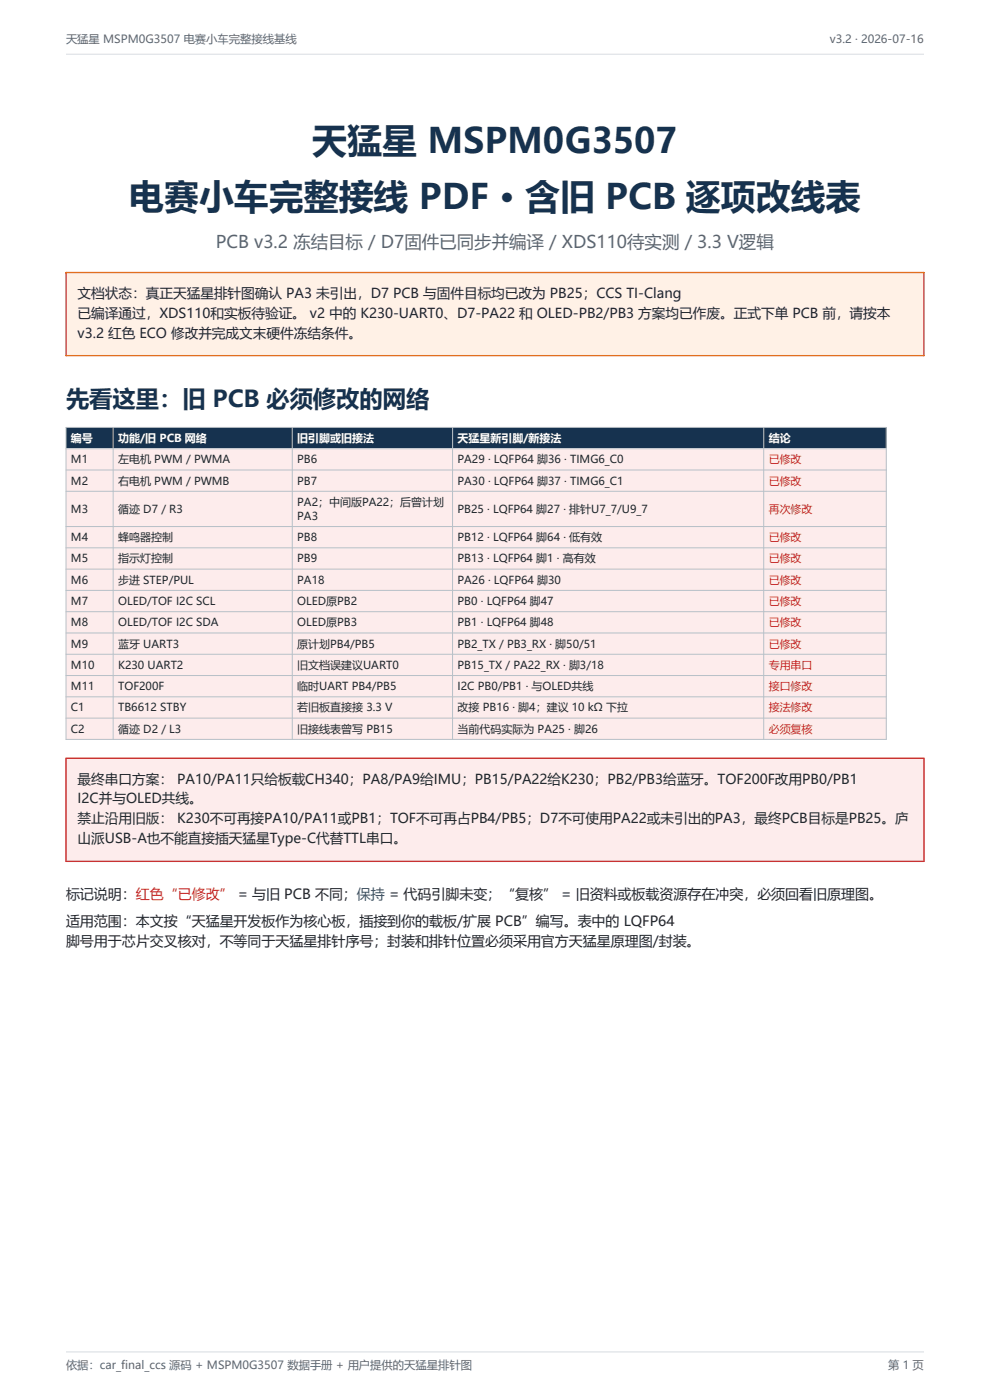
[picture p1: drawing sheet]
<svg xmlns="http://www.w3.org/2000/svg" width="210mm" height="297mm" viewBox="0 0 210 297" stroke-linecap="round" stroke-linejoin="round" font-family="sans-serif">
<defs><g id="words">
<g font-size="7.4" fill="#16324f">
<text x="66.2" y="32.4">天猛星 MSPM0G3507</text>
<text x="27.4" y="44.4">电赛小车完整接线 PDF · 含旧 PCB 逐项改线表</text>
</g>
<text font-size="4.9" fill="#16324f" x="14" y="86.4">先看这里：旧 PCB 必须修改的网络</text>
<text font-size="3.7" fill="#5d6770" x="45.8" y="52.7">PCB v3.2 冻结目标 / D7固件已同步并编译 / XDS110待实测 / 3.3 V逻辑</text>
<g font-size="3" fill="#20262c">
<text x="14" y="190.7">标记说明：红色“已修改” = 与旧 PCB 不同；保持 = 代码引脚未变；“复核” = 旧资料或板载资源存在冲突，必须回看旧原理图。</text>
<text x="14" y="196.4">适用范围：本文按“天猛星开发板作为核心板，插接到你的载板/扩展 PCB”编写。表中的 LQFP64</text>
<text x="14" y="200.7">脚号用于芯片交叉核对，不等同于天猛星排针序号；封装和排针位置必须采用官方天猛星原理图/封装。</text>
</g>
<g font-size="2.9" fill="#20262c">
<text x="16.5" y="63.2">文档状态：真正天猛星排针图确认 PA3 未引出，D7 PCB 与固件目标均已改为 PB25；CCS TI-Clang</text>
<text x="16.5" y="67.4">已编译通过，XDS110和实板待验证。 v2 中的 K230-UART0、D7-PA22 和 OLED-PB2/PB3 方案均已作废。正式下单 PCB 前，请按本</text>
<text x="16.5" y="71.6">v3.2 红色 ECO 修改并完成文末硬件冻结条件。</text>
<text x="16.5" y="166.2">最终串口方案： PA10/PA11只给板载CH340；PA8/PA9给IMU；PB15/PA22给K230；PB2/PB3给蓝牙。TOF200F改用PB0/PB1</text>
<text x="16.5" y="170.5">I2C并与OLED共线。</text>
<text x="16.5" y="174.7">禁止沿用旧版： K230不可再接PA10/PA11或PB1；TOF不可再占PB4/PB5；D7不可使用PA22或未引出的PA3，最终PCB目标是PB25。庐</text>
<text x="16.5" y="178.9">山派USB-A也不能直接插天猛星Type-C代替TTL串口。</text>
</g>
<g font-size="2.4" fill="#5d6770">
<text x="14" y="9.2">天猛星 MSPM0G3507 电赛小车完整接线基线</text>
<text x="176" y="9.2">v3.2 · 2026-07-16</text>
<text x="14" y="290.4">依据：car_final_ccs 源码 + MSPM0G3507 数据手册 + 用户提供的天猛星排针图</text>
<text x="188.4" y="290.4">第 1 页</text>
</g>
<g font-size="2.3" fill="#fff">
<text x="15.1" y="93.8">编号</text>
<text x="25.1" y="93.8">功能/旧 PCB 网络</text>
<text x="63.1" y="93.8">旧引脚或旧接法</text>
<text x="97.1" y="93.8">天猛星新引脚/新接法</text>
<text x="163.1" y="93.8">结论</text>
</g>
<g font-size="2.3" fill="#20262c">
<text x="15.1" y="98.3">M1</text>
<text x="25.1" y="98.3">左电机 PWM / PWMA</text>
<text x="63.1" y="98.3">PB6</text>
<text x="97.1" y="98.3">PA29 · LQFP64 脚36 · TIMG6_C0</text>
<text x="15.1" y="102.8">M2</text>
<text x="25.1" y="102.8">右电机 PWM / PWMB</text>
<text x="63.1" y="102.8">PB7</text>
<text x="63.1" y="107.3">PA2；中间版PA22；后曾计划</text>
<text x="97.1" y="102.8">PA30 · LQFP64 脚37 · TIMG6_C1</text>
<text x="15.1" y="108.8">M3</text>
<text x="25.1" y="108.8">循迹 D7 / R3</text>
<text x="63.1" y="110.3">PA3</text>
<text x="97.1" y="108.8">PB25 · LQFP64 脚27 · 排针U7_7/U9_7</text>
<text x="15.1" y="114.8">M4</text>
<text x="15.1" y="119.3">M5</text>
<text x="25.1" y="114.8">蜂鸣器控制</text>
<text x="25.1" y="119.3">指示灯控制</text>
<text x="63.1" y="114.8">PB8</text>
<text x="63.1" y="119.3">PB9</text>
<text x="97.1" y="114.8">PB12 · LQFP64 脚64 · 低有效</text>
<text x="97.1" y="119.3">PB13 · LQFP64 脚1 · 高有效</text>
<text x="15.1" y="123.8">M6</text>
<text x="25.1" y="123.8">步进 STEP/PUL</text>
<text x="63.1" y="123.8">PA18</text>
<text x="97.1" y="123.8">PA26 · LQFP64 脚30</text>
<text x="15.1" y="128.4">M7</text>
<text x="25.1" y="128.4">OLED/TOF I2C SCL</text>
<text x="63.1" y="128.4">OLED原PB2</text>
<text x="97.1" y="128.4">PB0 · LQFP64 脚47</text>
<text x="15.1" y="132.9">M8</text>
<text x="15.1" y="137.4">M9</text>
<text x="25.1" y="132.9">OLED/TOF I2C SDA</text>
<text x="25.1" y="137.4">蓝牙 UART3</text>
<text x="63.1" y="132.9">OLED原PB3</text>
<text x="63.1" y="137.4">原计划PB4/PB5</text>
<text x="97.1" y="132.9">PB1 · LQFP64 脚48</text>
<text x="97.1" y="137.4">PB2_TX / PB3_RX · 脚50/51</text>
<text x="15.1" y="141.9">M10</text>
<text x="25.1" y="141.9">K230 UART2</text>
<text x="63.1" y="141.9">旧文档误建议UART0</text>
<text x="97.1" y="141.9">PB15_TX / PA22_RX · 脚3/18</text>
<text x="15.1" y="146.4">M11</text>
<text x="25.1" y="146.4">TOF200F</text>
<text x="63.1" y="146.4">临时UART PB4/PB5</text>
<text x="97.1" y="146.4">I2C PB0/PB1 · 与OLED共线</text>
<text x="15.1" y="150.9">C1</text>
<text x="15.1" y="155.4">C2</text>
<text x="25.1" y="150.9">TB6612 STBY</text>
<text x="25.1" y="155.4">循迹 D2 / L3</text>
<text x="63.1" y="150.9">若旧板直接接 3.3 V</text>
<text x="63.1" y="155.4">旧接线表曾写 PB15</text>
<text x="97.1" y="150.9">改接 PB16 · 脚4；建议 10 kΩ 下拉</text>
<text x="97.1" y="155.4">当前代码实际为 PA25 · 脚26</text>
</g>
<g font-size="2.3" fill="#c62828">
<text x="163.1" y="98.3">已修改</text>
<text x="163.1" y="102.8">已修改</text>
<text x="163.1" y="108.8">再次修改</text>
<text x="163.1" y="114.8">已修改</text>
<text x="163.1" y="119.3">已修改</text>
<text x="163.1" y="123.8">已修改</text>
<text x="163.1" y="128.4">已修改</text>
<text x="163.1" y="132.9">已修改</text>
<text x="163.1" y="137.4">已修改</text>
<text x="163.1" y="141.9">专用串口</text>
<text x="163.1" y="146.4">接口修改</text>
<text x="163.1" y="150.9">接法修改</text>
<text x="163.1" y="155.4">必须复核</text>
</g>
</g></defs>
<path d="M14 11.5h182M14 286.8h182" fill="none" stroke="#d7dde2" stroke-width=".21"/>
<path d="M14 57.8h182v17.6h-182z" fill-rule="evenodd" fill="#fff1e6"/>
<path d="M14 57.8h182v17.6h-182z" fill="none" stroke="#e36c09" stroke-width=".28"/>
<path d="M14 90.7h174v4.5h-174z" fill-rule="evenodd" fill="#16324f"/>
<path d="M14 95.2h174v4.5h-174z" fill-rule="evenodd" fill="#fff"/>
<path d="M14 99.7h174v4.5h-174z" fill-rule="evenodd" fill="#f3f5f7"/>
<path d="M14 104.2h174v7.5h-174z" fill-rule="evenodd" fill="#fff"/>
<path d="M14 111.7h174v4.5h-174z" fill-rule="evenodd" fill="#f3f5f7"/>
<path d="M14 116.2h174v4.5h-174z" fill-rule="evenodd" fill="#fff"/>
<path d="M14 120.7h174v4.6h-174z" fill-rule="evenodd" fill="#f3f5f7"/>
<path d="M14 125.3h174v4.5h-174z" fill-rule="evenodd" fill="#fff"/>
<path d="M14 129.8h174v4.5h-174z" fill-rule="evenodd" fill="#f3f5f7"/>
<path d="M14 134.3h174v4.5h-174z" fill-rule="evenodd" fill="#fff"/>
<path d="M14 138.8h174v4.5h-174z" fill-rule="evenodd" fill="#f3f5f7"/>
<path d="M14 143.3h174v4.5h-174z" fill-rule="evenodd" fill="#fff"/>
<path d="M14 147.8h174v4.5h-174z" fill-rule="evenodd" fill="#f3f5f7"/>
<path d="M14 152.3h174v4.6h-174z" fill-rule="evenodd" fill="#fff"/>
<g fill="#fdecec">
<path d="M14 95.2h174v4.5h-174z" fill-rule="evenodd"/>
<path d="M14 99.7h174v4.5h-174z" fill-rule="evenodd"/>
<path d="M14 104.2h174v7.5h-174z" fill-rule="evenodd"/>
<path d="M14 111.7h174v4.5h-174z" fill-rule="evenodd"/>
<path d="M14 116.2h174v4.5h-174z" fill-rule="evenodd"/>
<path d="M14 120.7h174v4.6h-174z" fill-rule="evenodd"/>
<path d="M14 125.3h174v4.5h-174z" fill-rule="evenodd"/>
<path d="M14 129.8h174v4.5h-174z" fill-rule="evenodd"/>
<path d="M14 134.3h174v4.5h-174z" fill-rule="evenodd"/>
<path d="M14 138.8h174v4.5h-174z" fill-rule="evenodd"/>
<path d="M14 143.3h174v4.5h-174z" fill-rule="evenodd"/>
<path d="M14 147.8h174v4.5h-174z" fill-rule="evenodd"/>
<path d="M14 152.3h174v4.6h-174z" fill-rule="evenodd"/>
</g>
<g fill="none" stroke="#b7c0c8" stroke-width=".21">
<path d="M14 90.7h174v66.2h-174zM14 95.2h174M14 99.7h174M24 90.7v66.2M62 90.7v66.2M96 90.7v66.2M162 90.7v66.2M14 104.2h174M14 111.7h174M14 116.2h174M14 120.7h174M14 125.3h174"/>
<path d="M14 129.8h174M14 134.3h174M14 138.8h174M14 143.3h174M14 147.8h174M14 152.3h174"/>
</g>
<path d="M14 160.9h182v21.8h-182z" fill-rule="evenodd" fill="#fdecec"/>
<path d="M14 160.9h182v21.8h-182z" fill="none" stroke="#c62828" stroke-width=".28"/>
<use href="#words"/>
</svg>
